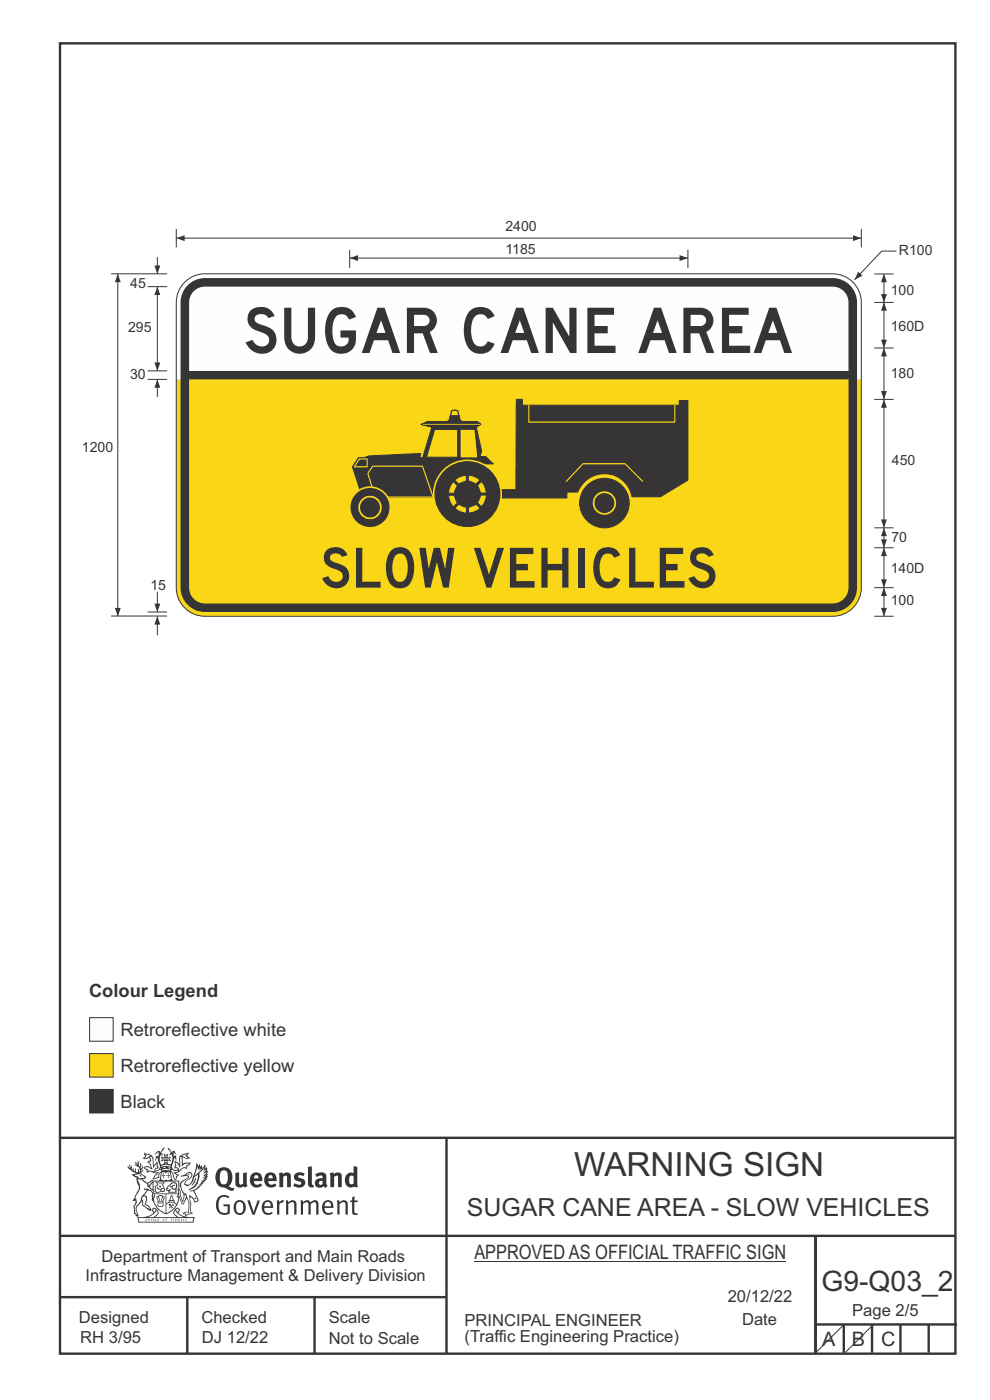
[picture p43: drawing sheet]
<svg xmlns="http://www.w3.org/2000/svg" width="210mm" height="297mm" viewBox="0 0 210 297" stroke-linecap="round" stroke-linejoin="round" font-family="sans-serif">
<defs><g id="words">
<text font-size="13.3" fill="#373435" x="51.6" y="74.9">SUGAR CANE AREA</text>
<text font-size="11.7" fill="#373435" x="67.9" y="124.7">SLOW VEHICLES</text>
<text font-size="7.1" fill="#373435" x="121.8" y="249.6">WARNING SIGN</text>
<text font-size="6" fill="#373435" x="174.3" y="273.8">G9-Q03_2</text>
<text font-size="5.3" fill="#373435" x="99" y="258">SUGAR CANE AREA - SLOW VEHICLES</text>
<g font-size="4.2" fill="#373435">
<text x="100.6" y="267.2">APPROVED AS OFFICIAL TRAFFIC SIGN</text>
<text x="174.4" y="285.6">A</text>
<text x="180.7" y="285.6">B</text>
<text x="186.9" y="285.6">C</text>
</g>
<g font-size="3.9" fill="#373435">
<text x="18.9" y="211.6">Colour Legend</text>
<text x="25.6" y="219.8">Retroreflective white</text>
<text x="25.6" y="227.5">Retroreflective yellow</text>
<text x="25.6" y="235.1">Black</text>
</g>
<g font-size="3.5" fill="#373435">
<text x="21.6" y="267.8">Department of Transport and Main Roads</text>
<text x="18.2" y="271.8">Infrastructure Management &amp; Delivery Division</text>
<text x="16.7" y="280.6">Designed</text>
<text x="42.7" y="280.6">Checked</text>
<text x="69.7" y="280.6">Scale</text>
<text x="98.5" y="281.4">PRINCIPAL ENGINEER</text>
<text x="154.4" y="276.2">20/12/22</text>
<text x="157.4" y="281.2">Date</text>
<text x="180.8" y="279.2">Page 2/5</text>
<text x="17" y="284.8">RH 3/95</text>
<text x="42.8" y="284.8">DJ 12/22</text>
<text x="69.7" y="285.2">Not to Scale</text>
<text x="98.5" y="284.8">(Traffic Engineering Practice)</text>
</g>
<g font-size="3" fill="#373435">
<text x="107.2" y="53.9">1185</text>
<text x="107.2" y="49.1">2400</text>
<text x="190.7" y="54.2">R100</text>
<text x="27.6" y="61.1">45</text>
<text x="188.9" y="62.5">100</text>
<text x="27.2" y="70.5">295</text>
<text x="188.9" y="70.1">160D</text>
<text x="27.6" y="80.5">30</text>
<text x="188.9" y="80.2">180</text>
<text x="17.4" y="95.9">1200</text>
<text x="189.2" y="98.6">450</text>
<text x="189.1" y="115">70</text>
<text x="31.9" y="125.1">15</text>
<text x="188.9" y="121.6">140D</text>
<text x="188.9" y="128.3">100</text>
</g>
</g></defs>
<g fill="none" stroke="#373435" stroke-width=".51">
<path d="M12.7 9.2h190v278h-190zM12.7 241.4h190M94.7 241.4v45.8M12.7 275.2h82M12.7 262.2h190.1M39.7 275.2v12M66.7 275.2v12M173 262.2v24.8M173 281h30M179 281v6M185 281v6M191 281v6"/>
<path d="M197 281v6"/>
</g>
<path d="M100.6 267.7h66.2" fill="none" stroke="#373435" stroke-width=".21"/>
<g fill="#373435">
<path d="M47 248.5a2.55 2.55 0 0 0 0 2.7l.3 .1a.81 .81 0 0 0 1-.9v-.6a1.04 1.04 0 0 0-1.1-1.5zM46.3 248.1a1.82 1.82 0 0 1 2.1-.2 1.82 1.82 0 0 1 .9 1.9 2.29 2.29 0 0 1-.8 1.9l.7 .3h.5l-.2 .6a2.87 2.87 0 0 1-2-.7 2.12 2.12 0 0 1-1.6-3.1z" fill-rule="evenodd"/>
<path d="M49.9 248.9l.8-.2v2a.46 .46 0 0 0 .3 .6 .46 .46 0 0 0 .6-.3v-2.1l.7-.2v2.4l.2 .5-.5 .4-.3-.3a1.02 1.02 0 0 1-1.2 .2 1.02 1.02 0 0 1-.6-1.1z" fill-rule="evenodd"/>
<path d="M54 249.5l-.1 .5h.9a.49 .49 0 0 0-.2-.6 .49 .49 0 0 0-.6 .1zM53.4 249.1a1.34 1.34 0 0 1 1.6-.2 1.34 1.34 0 0 1 .7 1.5v.2h-1.8a.77 .77 0 0 0 .5 .8 .77 .77 0 0 0 .9-.4l.3 .5a1.59 1.59 0 0 1-2 .2 1.59 1.59 0 0 1-.5-2z" fill-rule="evenodd"/>
<path d="M57.1 249.5l-.2 .5h1a.49 .49 0 0 0-.2-.6 .49 .49 0 0 0-.6 .1zM56.4 249.1a1.34 1.34 0 0 1 1.6-.2 1.34 1.34 0 0 1 .7 1.5v.2h-1.8a.77 .77 0 0 0 .5 .8 .77 .77 0 0 0 .9-.4l.4 .5a1.59 1.59 0 0 1-2.1 .2 1.59 1.59 0 0 1-.5-2z" fill-rule="evenodd"/>
<path d="M59.2 248.9l.7-.2 .1 .4a.95 .95 0 0 1 1-.3 .95 .95 0 0 1 .7 .8v2.3h-.8v-2.3a.46 .46 0 0 0-.8 .1v2.2h-.8z" fill-rule="evenodd"/>
<path d="M62.6 249.1a1.75 1.75 0 0 1 2-.1l-.2 .5-.6-.2a.43 .43 0 0 0-.6 .3l.4 .3a1.04 1.04 0 0 1 1.2 1.1 1.04 1.04 0 0 1-1.4 1l-1.2-.4 .3-.6 1 .4 .4-.4a.88 .88 0 0 0-1-.5l-.4-.2-.1-.4z" fill-rule="evenodd"/>
<path d="M65.3 247.6l.8-.2 .1 3.8 .3 .2 .1 .5a.88 .88 0 0 1-1-.1 .88 .88 0 0 1-.3-1z" fill-rule="evenodd"/>
<path d="M67.8 250.6a.43 .43 0 0 0-.1 .7 .43 .43 0 0 0 .7-.1v-.7zM66.8 249.2a1.7 1.7 0 0 1 2.4 .1v1.8l.3 .4-.4 .5-.5-.3a1.03 1.03 0 0 1-1.7-.2 1.03 1.03 0 0 1 .8-1.5h.7v-.4a.8 .8 0 0 0-1.2 .1z" fill-rule="evenodd"/>
<path d="M70 248.9l.7-.2 .1 .4a.95 .95 0 0 1 1-.3 .95 .95 0 0 1 .7 .8v2.3h-.8v-2.3a.46 .46 0 0 0-.8 .1v2.2h-.8z" fill-rule="evenodd"/>
<path d="M74.3 249.5a1.48 1.48 0 0 0 0 1.7h.5l.2-.1v-1.5l-.3-.2zM75 247.4l.8 .1 .1 4.4h-.7l-.1-.2a1.26 1.26 0 0 1-1.4 0 1.26 1.26 0 0 1-.5-1.3 1.29 1.29 0 0 1 .4-1.3 1.29 1.29 0 0 1 1.4-.2z" fill-rule="evenodd"/>
<path d="M46.4 253.9a1.72 1.72 0 0 1 2.3 0l-.3 .3a1.24 1.24 0 0 0-1.4-.2 1.24 1.24 0 0 0-.6 1.4 1.49 1.49 0 0 0 1.2 2l.7-.2v-1.3h-.8l-.1-.4h1.4v1.9a1.93 1.93 0 0 1-2.3 0 1.93 1.93 0 0 1-.7-2.2l.2-.7z" fill-rule="evenodd"/>
<path d="M50.4 255.1a1.65 1.65 0 0 0 .2 2.2 .99 .99 0 0 0 1-1.4 .78 .78 0 0 0-.4-.8 .78 .78 0 0 0-.8 0zM50 254.9a1.33 1.33 0 0 1 1.6-.1 1.33 1.33 0 0 1 .5 1.4 1.31 1.31 0 0 1-1.3 1.6 1.31 1.31 0 0 1-1.2-1.6v-.6z" fill-rule="evenodd"/>
<path d="M52.5 254.7l.5-.1 .8 2.6 .8-2.5h.5l-1.1 3h-.5z" fill-rule="evenodd"/>
<path d="M56.3 255.2l-.2 .7h1.3a.7 .7 0 0 0-.3-.8 .7 .7 0 0 0-.8 .1zM55.9 255a1.22 1.22 0 0 1 1.5-.2 1.22 1.22 0 0 1 .5 1.5h-1.8a.93 .93 0 0 0 .5 1 .93 .93 0 0 0 1.1-.2l.2 .3a1.43 1.43 0 0 1-1.8 .1 1.43 1.43 0 0 1-.6-1.7z" fill-rule="evenodd"/>
<path d="M58.7 254.7l.4-.1 .1 .5 .4-.4 .6-.1-.1 .6a.66 .66 0 0 0-.9 .6v1.9h-.4z" fill-rule="evenodd"/>
<path d="M60.6 254.8l.4-.2 .1 .5a.94 .94 0 0 1 1-.5 .94 .94 0 0 1 .8 .8v2.3h-.5l-.1-2.5a.81 .81 0 0 0-1.2 .3v2.2h-.4z" fill-rule="evenodd"/>
<path d="M63.7 254.7l.5-.1 .1 .5 .4-.3a.78 .78 0 0 1 1.2 .3 .9 .9 0 0 1 .9-.5 .9 .9 0 0 1 .8 .8v2.3h-.5l-.1-2.5a.67 .67 0 0 0-1.1 .3v2.2h-.5v-2.4l-.4-.2-.7 .4v2.2h-.5z" fill-rule="evenodd"/>
<path d="M69.1 255.2l-.2 .7h1.3a.7 .7 0 0 0-.3-.8 .7 .7 0 0 0-.8 .1zM68.7 255a1.22 1.22 0 0 1 1.5-.2 1.22 1.22 0 0 1 .5 1.5h-1.8a.93 .93 0 0 0 .4 1 .93 .93 0 0 0 1.2-.2l.2 .3a1.44 1.44 0 0 1-1.8 .1 1.44 1.44 0 0 1-.6-1.7z" fill-rule="evenodd"/>
<path d="M71.5 254.8l.4-.2 .1 .5a.94 .94 0 0 1 1-.5 .94 .94 0 0 1 .8 .8v2.3h-.5l-.1-2.5a.81 .81 0 0 0-1.2 .3v2.2h-.4z" fill-rule="evenodd"/>
<path d="M74.7 253.9l.5-.1v.9h.7l-.1 .4h-.6v2.1l.1 .2h.5l.1 .3a.75 .75 0 0 1-1.2-.6v-2h-.4v-.4h.4z" fill-rule="evenodd"/>
<path d="M30.8 244.9l1.1 .3-.9 .5h-.4l.6-.5zM31.8 245.5l.2-.1a2.44 2.44 0 0 1 .5 1.9l.1 .5 .6-1-.1 .6 .3 .3a.57 .57 0 0 0-.6 .8l-1-.2-.5 .2 .2-.5-.8-.3 .7-.1 .9 .5 .1-.1-.6-1.3-.2-.1 .5-.1zM30.7 244.4l-.1 .5 .2 .4-.6 .4a1.04 1.04 0 0 0 1.4-.1l.2 .6-.3 .1-.2 .4a.94 .94 0 0 1 .8 1.1l-.2-.1a1.16 1.16 0 0 0-1.5-.1l.3 .4 .4 .2 .1 .5 .2 .1 .1-.2a.94 .94 0 0 1 1.1 .3h.8l-1.2 1.2a1.13 1.13 0 0 0 1.2-.2l.4-.1v-.4l.4-.7a.83 .83 0 0 0-.6 1h-.3l-.7 .3 1.1-1.4-.5 .2-.5-.1 1.3-.5-.1-.2-.9 .4v-.3l.2-.2 .3 .1 .1-.3-.2-.4 .1-.6-.2-.3-.7 .9v-.7a1.42 1.42 0 0 0-1.6-1.8z" fill-rule="evenodd"/>
<path d="M38.5 245.3l.5-.3 .7-.1-.6 .3 .8 .5h-.3zM38.3 245.5h.2l.1 2a1.69 1.69 0 0 1 1.6-.7l-.8 .5 .1 .5a1.1 1.1 0 0 0-1.5 .6l-.1-.5-.2-.2h-.5l.3-.4-.3-.7a1.42 1.42 0 0 1 .9 1.1l.2-.1zM37.1 246.2l.1 1-.2 .3 .1 .5 .5-.1 .2 .2a.96 .96 0 0 1-1.2-.1l-.1 .1a1.06 1.06 0 0 0 1.3 .2v.1a.72 .72 0 0 1-.9 .2l.2 .5 .6 .2-.4 .2-.1 .7-.2-.4-.4-1.1-.4-.4 .4 .9a1.54 1.54 0 0 0 .7 1.2l.2-.3a.58 .58 0 0 1 .4-.7l.2-.2h-.3l-.5-.3 .9-.5a.93 .93 0 0 1 1.2-.5v.2l.2-.2 .1-.5a.99 .99 0 0 0 .7-.8l-1.3 .1-.3 .2-.1-1.4 .9 .4 .9-.3h-.4l-.5-.4 .4-.7-.6 .2a1.46 1.46 0 0 0-1.4 2.1l.1 .4-.3-.4z" fill-rule="evenodd"/>
<path d="M35.6 248.9l.2 .1-.1 .3 .4 .1-.4 .1v.5l-.1-.6h-.3l.3-.1z" fill-rule="evenodd"/>
<path d="M34.6 248.9l.2 .1v.3l.3 .1h-.3l-.1 .6v-.5l-.4-.1 .4-.1z" fill-rule="evenodd"/>
<path d="M34.3 248.8a.57 .57 0 0 1 .9 .2 .57 .57 0 0 1 .9-.2l.2 1.4h-.2a.57 .57 0 0 1-.9 0 .69 .69 0 0 1-1.1 0zM34.2 248.1l-.3 2.1-.1 .4h2.9l-.2-.4-.3-2.1h-.2v.3l-.8-.2-.8 .2v-.3z" fill-rule="evenodd"/>
<path d="M34.2 252.4a.3 .3 0 0 0 .6 0 .3 .3 0 0 0-.6 0zM33.3 251l.3 .3-.3 .3a.79 .79 0 0 0 0 1.3l.8-.2-.1-.3a.55 .55 0 0 1-.7-.6h.1l.2 .3 .3 .1 .8-.2-.4-.7 .4-.3-.7 .1zM33 250.7l1.1 .2 .9-.2-.4 .7 .4 1.1a.56 .56 0 0 1-.8 .3l-.2 .1a.73 .73 0 0 1-.9 .1 .73 .73 0 0 1-.3-.9v-.4l.6-.4z" fill-rule="evenodd"/>
<path d="M35.6 251.9l.7-.5a.58 .58 0 0 1 1-.1 .58 .58 0 0 1-.4 .9l-.3-.3a.43 .43 0 0 1 .6-.3v-.1a.57 .57 0 0 0-.8 .2l-.2-.1-.3 .1 .4 .2a.55 .55 0 0 0 .9 .4v.5h-1.3l.4-.3-.2-.2-.6 .1 .2-.2-.2-.1zM35.4 251.8l-.1 .2a.39 .39 0 0 0 .2 .6h.3l-.2 .4h1.9l-.1-.7a.86 .86 0 0 0-.1-1.4 .86 .86 0 0 0-1.3 .4z" fill-rule="evenodd"/>
<path d="M36 254.8h.8v.2h-.8zM36.4 253.8l.2 .8h-.4zM36.4 253.5l-.3 .5-.1 .6h-.2v.4l-.7 .4 .2 .2a1.48 1.48 0 0 1 2.1 .1l.2-.1-.6-.5v-.5h-.2l-.1-.6z" fill-rule="evenodd"/>
<path d="M35.8 255.4l.4 .1 .1 .3 .3-.2-.2-.2a.38 .38 0 0 1 .5 .5l-.2-.2-.3 .3 .4 .2-.4 .2-.1-.4-.4 .4-.1-.2 .4-.3-.1-.1-.2 .1z" fill-rule="evenodd"/>
<path d="M34.5 254h.2v.2l-.2 .6h-.2zM33.6 255.3h.9v.2a.55 .55 0 0 1-.8 .4v-.2l-.2-.1zM33.4 254h.2l.2 .8h-.2zM33.6 255h.8l.1 .1-.8 .1zM33.8 253.7h.5l-.2 1.1h-.1zM33.3 253.8l-.1 .3 .3 1.1a.48 .48 0 0 0-.1 .6 .48 .48 0 0 0 .5 .3l.5-.1a.49 .49 0 0 0 .2-.8l.3-1.1-.1-.3a1.42 1.42 0 0 0-1.5 0z" fill-rule="evenodd"/>
<path d="M33.7 251.5l.4 .1 .1 .3h-.3z" fill-rule="evenodd"/>
<path d="M41.3 250.1l.3-.2-.2 .9-.6 .7h-.2l.5-.7z" fill-rule="evenodd"/>
<path d="M39.7 249l.3-.2 .5 .2a.88 .88 0 0 1-.6 1.1 1.22 1.22 0 0 0-.8 1.3l.5 .2a.72 .72 0 0 0 .9-.4l.5-.8 .2-.6 .8-.6v.3a2.85 2.85 0 0 1-2 2.8l.1 .1a2.13 2.13 0 0 0 1.9-1.5v-.2a2.01 2.01 0 0 0 .3-1.8l1.1-1.3-.4 1 .7-.5-.7 1 .8-.4-.8 .8 .7-.1-.9 .5 .8-.1-.8 .4h.8l-.9 .3 .3 .2h-.4l.2 .3h-.3l.1 .3h-.4l.2 .3h-.2a2.16 2.16 0 0 1-2 1l.1 .2h.4a.76 .76 0 0 1 .7 .7l.5 1.2-.6 .2a1.45 1.45 0 0 0-1.1-1.3l.2 1.8-.1 1.8 .4 .3a1.07 1.07 0 0 0-1.2 .4v-.3l-.5-.2a.87 .87 0 0 1 1.1-.1v-.7a4.4 4.4 0 0 0-.6-3.1v-.3h-.3a2.16 2.16 0 0 1-.7-2.2l.3-.3 1.2-.8a.55 .55 0 0 0-.4-.8zM37.8 252.4a.76 .76 0 0 1 .3 1.1l.6 1.6 .4-1.7 .2 .1a.61 .61 0 0 1-.1 .9l-.3 .9h-.2l-.7-1.6-.3 .1a1.18 1.18 0 0 0 .1-1.4zM41.8 247.5l.2 .8 .3-.6v.6l.4-.5a1.9 1.9 0 0 1-1.1 1.4l-.4 .3zM38.3 249.6l1.3-.1 .2 .1v.3l-.5 .3a1.26 1.26 0 0 0-.9 1.9l.2 .6a1.84 1.84 0 0 1 .1 2.1l-.4-1.3a.96 .96 0 0 0-.4-1.3l-.4 .3a.78 .78 0 0 1 0 1.2l.1 .3h.4l.4 1.1a.38 .38 0 0 0 .2 .4 .38 .38 0 0 0 .4-.1l.6-1.2a2.94 2.94 0 0 1 .4 2.5l-.1 .5-.8-.1-.3 .4v.2l.4-.1 .1 .4 .2 .1a1.02 1.02 0 0 1 1.3-.5v-.4l-.3-.1 .1-1.8-.3-1.3 .1 .1a1.14 1.14 0 0 1 .8 .9 .63 .63 0 0 0 .8-.2 .63 .63 0 0 0-.1-.9l-.7-1.2 .9-.6 .2-.3 .3-.1-.1-.2h.4l-.1-.3h.3l-.1-.3 .5-.1-.2-.2 .6-.4v-.2h-.2l.4-.5-.3 .1 .3-.6-.4 .1 .4-.5v-.3l-.3 .2 .2-.6-.1-.3-.4 .3v-.8l-.6 .8-.2-.7-.2 .4-.3-.7-.1 .6-.5-.8-.1 1.4-.6 1.9a1.81 1.81 0 0 1-1 1.4l-.6-.2a1.75 1.75 0 0 1 1.1-1.2 .75 .75 0 0 0 .1-1.3 .75 .75 0 0 0-1.1 .5z" fill-rule="evenodd"/>
<path d="M41.2 254.1h.3l.2 .3h-.4z" fill-rule="evenodd"/>
<path d="M29.4 258.4h11.6l-.1 .8h-11.4zM31.4 258.2l.4-.1a2.48 2.48 0 0 0 1.4-1.3l.3 .5-.5 .6-.5 .3zM32.5 256.6l.3-.2 .2 .2-.3 .6zM37.2 256.8a2.65 2.65 0 0 0 1.8 1.4h-1.1l-.5-.3-.5-.6zM37.4 256.6l.2-.2 .3 .2-.3 .6zM29.2 258.2l.1 1.2h11.8l.2-1.1-.2-.1a4.1 4.1 0 0 1-3.3-.9l.3-.4-.1-.5a1.06 1.06 0 0 0-1.3 .9l.2 .4 .6 .5h-4.7l.3-.1a.84 .84 0 0 0 .6-.7 .84 .84 0 0 0-.5-.9l-.3-.2-.5 .1-.1 .5 .3 .4a4.2 4.2 0 0 1-3.4 .9z" fill-rule="evenodd"/>
<path d="M31 258.7l.1 .2h-.2zM31 258.6l-.3 .5 .4-.1 .2 .1z" fill-rule="evenodd"/>
<path d="M31.4 258.6h.2v.4a.25 .25 0 0 0 .2-.1 .25 .25 0 0 0-.1-.3h.1a.29 .29 0 0 1 0 .4 .29 .29 0 0 1-.4 0 .29 .29 0 0 1 0-.4z" fill-rule="evenodd"/>
<path d="M32.2 258.6a.22 .22 0 0 1 .3 .2 .22 .22 0 0 1-.3 .2zM32 258.6l.1 .5a.33 .33 0 0 0 .4-.1 .33 .33 0 0 0 0-.4 .33 .33 0 0 0-.5 0z" fill-rule="evenodd"/>
<path d="M32.9 258.7l.1 .2h-.2zM32.9 258.6l-.2 .5 .3-.1 .2 .1z" fill-rule="evenodd"/>
<path d="M33.3 258.6h.2l.1 .2 .2-.2-.2 .2 .2 .3-.3-.2v.2h-.2l.2-.3z" fill-rule="evenodd"/>
<path d="M34.7 258.7l.1 .2h-.2zM34.7 258.6l-.3 .5 .4-.1 .2 .1z" fill-rule="evenodd"/>
<path d="M35 258.6h.5h-.2v.5h-.2l.1-.5z" fill-rule="evenodd"/>
<path d="M36.2 258.6h.3h-.1v.2h.1h-.1v.3h-.2z" fill-rule="evenodd"/>
<path d="M36.7 258.6h.2v.5h-.2z" fill-rule="evenodd"/>
<path d="M37.3 258.6a.22 .22 0 0 1 .3 .2 .22 .22 0 0 1-.3 .2zM37.1 258.6v.5a.33 .33 0 0 0 .5-.1 .33 .33 0 0 0 0-.4 .33 .33 0 0 0-.5 0z" fill-rule="evenodd"/>
<path d="M37.8 258.6h.4h-.2v.2h.1h-.1v.2l.2 .1h-.4z" fill-rule="evenodd"/>
<path d="M38.4 258.6h.2l-.1 .4 .2 .1h-.3z" fill-rule="evenodd"/>
<path d="M38.9 258.6h.2v.5h-.2z" fill-rule="evenodd"/>
<path d="M39.3 258.6h.2l-.1 .1 .2 .2-.2 .2h-.1v-.2l.2 .1z" fill-rule="evenodd"/>
<path d="M34.2 247.4a1.51 1.51 0 0 1 2.1 .2 2.67 2.67 0 0 0-2.1 0zM35.7 247.6l.5 .2v.2l-.4-.1zM34.6 247.7l.5-.1 .1 .2h-.4zM34.1 247.9l.2 .1-.3 .1zM35 246.9l.2-.2 .3 .2zM34.9 245.7h.2v.3h-.2zM35 245.1l.2 .2 .2-.2-.1 .4h-.2zM35.1 246.3h.2l.1 .4-.2-.2-.2 .2zM35.3 245.7h.2v.3h-.2zM34.4 245.7l.3 .1 .1 .2-.4 .1 .2-.2zM35.7 245.8l.3-.1-.2 .2 .2 .2-.4-.1zM32.7 244.9l1-.5-.1 1-.2-.2-.3 .2-.3 1.1 .5-1 .3 .9a1.84 1.84 0 0 1 .2 1.7l.4 .1a2.48 2.48 0 0 1 2.2 .1l.2-.3-.2-.7 .7-1.7 .4 .6-.2-1-.2-.1-.2 .3v-.9l.6 .4-.6-.8-.3 .1-.1 .4-.5-.8-.5-.3 .2 .4 .6 .6-.5 .7 .5-.3a2.06 2.06 0 0 1-.1 2.2l-.5-.2-.2-.6 .2-.1 .7 .2-.4-.5 .4-.5-.7 .2-.2-.2 .2-.7-.5 .4-.5-.4 .2 .7-.2 .2-.7-.2 .4 .5-.4 .5 .8-.2 .1 .1-.2 .6-.5 .2a2.02 2.02 0 0 1 0-2.2l.3 .5-.1-.6-.3-.1 .8-1.3-.4 .4-.5 .7-.2-.3a.8 .8 0 0 0-.8 .5z" fill-rule="evenodd"/>
<path d="M29.2 250.1l.3 .2a.61 .61 0 0 1 .8 .3l.3 .2a.8 .8 0 0 1 .6 1l.4 .1 .6 .5a1 1 0 0 1 .4 1.1l-.1 .7v-.5h-.1a.96 .96 0 0 0-.8-1.3l-.2-.2h-.7l-.1-.1-.1 .1 .1 .3h.6l-1.2 1.4-.2 .9-.4 .6a1.33 1.33 0 0 0-.5 1.8l.2 .5a1.26 1.26 0 0 1-.5-1.4l-.1-.4a1.56 1.56 0 0 0 .4-1.7l-.3 .2 .2-.5a3.2 3.2 0 0 0 .7-3zM30.4 253.9h.4a2.06 2.06 0 0 1-.1 1.6l.7 .5 .4 .4-.6-.1-.8-.6-.1-.9a.51 .51 0 0 1 .1-.9zM28.6 249.3a1.52 1.52 0 0 1 2.1 .6l-1.1 .1-.2-.1-.1-.4-.5 .1zM27.5 247v.8l-.3-.4-.1 .1a3.1 3.1 0 0 0 1.9 1.5l-1 .1 .5 .6 .5 .1 .1 1.1a1.84 1.84 0 0 1-.3 2.5l-.4 .9-.3 .4 .2 .1 .4-.1 .1 .4-.2 .5-.3 .2 .1 1.8 .2-.1 .3 .6h.1l.5-.1-.2-.5a1.3 1.3 0 0 1-.1-1.7l.9-1 .2 1.1 .5 .2 .5 .5 .1-.1 .2 .4 .5-.1a1.85 1.85 0 0 0-1.2-1.4l.1-.2a1.39 1.39 0 0 0 0-1.5l-.5-.1 .5-.5a.66 .66 0 0 1 .9-.4 .66 .66 0 0 1 .3 .9l-.1 .4 .2-.1v.2l-.1 .3 .2 .5 .1-.3a2.24 2.24 0 0 0 .1-2.2 .73 .73 0 0 1-.7-.7 .73 .73 0 0 1 .6-.7v-.2a.94 .94 0 0 0-.9 .8 .48 .48 0 0 1-.1-.5 .48 .48 0 0 1 .5-.3l.5-.3a.51 .51 0 0 0-.8 .2l-.4 .3-1.1-.8 .6-.1 .2-.5-1.2-.7 .5-.4v-.4l-.4 .4v-.2a.69 .69 0 0 0 .2-1v.5l-.2 .2v-1.1l-.3-.2 .1 .6-.1 .2-.4-1.2v.6l-.6-.3 .5 .6-.6-.2 .3 .3a1 1 0 0 1 .7 1.5l-.2-.8v.8l-.5-.2v-.7l-.2 .6-.2-.1-.1-.6-.2 .4-.2-.2 .1-.7-.2 .5z" fill-rule="evenodd"/>
<path d="M29.6 249.5l.2-.2 .3 .3z" fill-rule="evenodd"/>
<path d="M32.4 250.5h5.6v2l-.2-.1v-1.7h-5.2v2.5h5.2v-.8l.1 .2-.1 1.1v-.3h-2.5v4a4.1 4.1 0 0 0 2.6-3.6l.1-.1a4 4 0 0 1-2.8 3.9 4.2 4.2 0 0 1-2.8-4.7l.1 1.3 .1-.2a3.8 3.8 0 0 0 2.5 3.4v-4h-2.5l-.2-.9z" fill-rule="evenodd"/>
<circle cx="40" cy="249.1" r=".17"/>
</g>
<path d="M19 223.5h5v5h-5z" fill-rule="evenodd" fill="#fad716" stroke="#373435" stroke-width=".21"/>
<path d="M19 231.1h5v5h-5z" fill-rule="evenodd" fill="#373435" stroke="#373435" stroke-width=".21"/>
<path d="M178.8 281.2l-6 6" fill="none" stroke="#373435" stroke-width=".21"/>
<path d="M19 215.9h5v5h-5z" fill-rule="evenodd" fill="#fefefe" stroke="#373435" stroke-width=".21"/>
<path d="M37.4 80.5h145.3v44.2a6.1 6.1 0 0 1-6 6h-133.3a6.1 6.1 0 0 1-6-6z" fill-rule="evenodd" fill="#fad716"/>
<path d="M39.2 59.9a6 6 0 0 1 4.2-1.8h133.3a6.1 6.1 0 0 1 6 6v16.4h-145.3v-16.4a6 6 0 0 1 1.8-4.2z" fill-rule="evenodd" fill="#fefefe"/>
<path d="M40.1 60.2a5.1 5.1 0 0 1 3.3-1.2h133.3a5.2 5.2 0 0 1 5.1 5.1v60.6a5.2 5.2 0 0 1-5.1 5.1h-133.3a5.2 5.2 0 0 1-5.1-5.1v-60.6a5.1 5.1 0 0 1 1.8-3.9z" fill-rule="evenodd" fill="#373435"/>
<path d="M41.1 61.8a3.3 3.3 0 0 1 2.3-1h133.3a3.3 3.3 0 0 1 3.3 3.3v16.4h-139.9v-16.4a3.3 3.3 0 0 1 1-2.3z" fill-rule="evenodd" fill="#fefefe"/>
<path d="M74.2 53v3.9M145.9 53v3.9M31.3 78.7h4.1M31.3 80.5h4.1M33.4 125.6v4.2" fill="none" stroke="#373435" stroke-width=".21"/>
<path d="M32.8 128.1h1.2l-.6 1.7z" fill="#373435"/>
<path d="M33.4 60.8v17.9" fill="none" stroke="#373435" stroke-width=".21"/>
<g fill="#373435">
<path d="M33.4 60.8l.6 1.8h-1.2z"/>
<path d="M32.8 76.9h1.2l-.6 1.8z"/>
</g>
<path d="M33.4 54.6v3.5" fill="none" stroke="#373435" stroke-width=".21"/>
<path d="M32.8 56.3h1.2l-.6 1.8z" fill="#373435"/>
<path d="M33.4 130.7v4.1" fill="none" stroke="#373435" stroke-width=".21"/>
<path d="M33.4 130.8l.6 1.7h-1.2z" fill="#373435"/>
<path d="M33.4 80.5v3.7" fill="none" stroke="#373435" stroke-width=".21"/>
<path d="M33.4 80.5l.6 1.8h-1.2z" fill="#373435"/>
<path d="M187.5 124.7v6" fill="none" stroke="#373435" stroke-width=".21"/>
<g fill="#373435">
<path d="M186.9 129h1.2l-.6 1.7z"/>
<path d="M187.5 124.7l.6 1.8h-1.2z"/>
</g>
<path d="M187.5 112v4.2" fill="none" stroke="#373435" stroke-width=".21"/>
<g fill="#373435">
<path d="M186.9 114.4h1.2l-.6 1.8z"/>
<path d="M187.5 112l.6 1.8h-1.2z"/>
</g>
<path d="M187.5 73.8v10.9" fill="none" stroke="#373435" stroke-width=".21"/>
<g fill="#373435">
<path d="M186.9 83h1.2l-.6 1.7z"/>
<path d="M187.5 73.8l.6 1.8h-1.2z"/>
</g>
<path d="M187.5 64.1v9.7" fill="none" stroke="#373435" stroke-width=".21"/>
<g fill="#373435">
<path d="M186.9 72.1h1.2l-.6 1.7z"/>
<path d="M187.5 64.2l.6 1.7h-1.2z"/>
</g>
<path d="M187.5 58.1v6.1" fill="none" stroke="#373435" stroke-width=".21"/>
<g fill="#373435">
<path d="M186.9 62.4h1.2l-.6 1.8z"/>
<path d="M187.5 58.1l.6 1.8h-1.2z"/>
</g>
<path d="M187.5 116.2v8.5" fill="none" stroke="#373435" stroke-width=".21"/>
<g fill="#373435">
<path d="M186.9 122.9h1.2l-.6 1.8z"/>
<path d="M187.5 116.2l.6 1.8h-1.2z"/>
</g>
<path d="M187.5 84.7v27.3" fill="none" stroke="#373435" stroke-width=".21"/>
<g fill="#373435">
<path d="M186.9 110.2h1.2l-.6 1.8z"/>
<path d="M187.5 84.7l.6 1.8h-1.2z"/>
</g>
<path d="M37.4 50.5h145.3" fill="none" stroke="#373435" stroke-width=".21"/>
<g fill="#373435">
<path d="M37.4 50.5l1.8-.6v1.3z"/>
<path d="M180.9 49.9l1.8 .6-1.8 .7z"/>
</g>
<path d="M74.2 54.8h71.7" fill="none" stroke="#373435" stroke-width=".21"/>
<g fill="#373435">
<path d="M74.2 54.8l1.7-.7v1.3z"/>
<path d="M144.2 54.1l1.7 .7-1.7 .6z"/>
</g>
<path d="M25 58.1v72.6" fill="none" stroke="#373435" stroke-width=".21"/>
<g fill="#373435">
<path d="M25 58.1l.6 1.8h-1.2z"/>
<path d="M24.4 129h1.2l-.6 1.7z"/>
</g>
<path d="M190.2 53.3h-3.2l-5.7 6.1" fill="none" stroke="#373435" stroke-width=".21"/>
<g fill="#373435">
<path d="M182 57.6l1 .9-1.7 .9z"/>
<path d="M38.6 78.7h142.4v1.8h-142.4z" fill-rule="evenodd"/>
</g>
<g fill="none" stroke="#373435" stroke-width=".21">
<path d="M23.6 58.1h11.8M37.4 48.6v3.9M182.7 48.6v3.9M185.5 58.1h4.1M31.3 60.8h4.1M185.5 64.2h4.1M185.5 73.8h4.1M185.5 84.7h4.1M185.5 112h4.1M185.5 116.2h4.1M23.6 130.7h11.8M31.3 129.8h4.1"/>
<path d="M185.5 130.7h4.1M185.5 124.7h4.1"/>
</g>
<path d="M40.1 80.5h139.9v44.2a3.3 3.3 0 0 1-3.3 3.3h-133.3a3.3 3.3 0 0 1-3.3-3.3z" fill-rule="evenodd" fill="#fad716"/>
<path d="M39.2 59.9a6 6 0 0 1 4.2-1.8h133.3a6.1 6.1 0 0 1 6 6v60.6a6.1 6.1 0 0 1-6 6h-133.3a6.1 6.1 0 0 1-6-6v-60.6a6 6 0 0 1 1.8-4.2z" fill="none" stroke="#373435" stroke-width=".21"/>
<g fill="#373435" stroke="#373435" stroke-width=".21">
<path d="M109.5 84.7h1.3v1.3h33.3v-1h1.8v16.9l-5.8 3.5h-6a6 6 0 0 0-5.4-4.9 6 6 0 0 0-6.2 3.9h-2.2v1.3h-14.4l.1-1.8h3.4z" fill-rule="evenodd"/>
<path d="M89.3 90.1l1.4-.6h10.6l.7 .5-.9 .6h-9.5z" fill-rule="evenodd"/>
<path d="M76 97.1h1.3l.9-.4 11-.5-.1 .9h.5l2-6.5-2.3-.6 1.4-.5h10.5l.8 .5-1 .6 1.2 5.1-.4 1.2h1.2l1.6 1.5h-3l-.9 7.1h-23.9l-2-6.5z" fill-rule="evenodd"/>
<circle cx="128.2" cy="106.7" r="5.3"/>
</g>
<path d="M97.6 91.1h3.1l.7 6h-3.8zM92.2 91.1h4.9v5.9h-6.6z" fill-rule="evenodd" fill="#fad716" stroke="#373435" stroke-width=".21"/>
<circle cx="99.2" cy="104.8" r="7.2" fill="#373435"/>
<path d="M91.8 104.8a7.4 7.4 0 0 1 14.7 0 7.4 7.4 0 0 1-14.7 0zM92.2 104.8a7 7 0 0 0 14 0 7 7 0 0 0-14 0z" fill-rule="evenodd" fill="#fad716"/>
<path d="M96.1 102.3h.2l.7 .8-.6 1.6h-1.2v-.5l.2-.9zM95.3 105.1h1.1l.6 1.6-.8 .8a2.67 2.67 0 0 1-.9-2.4zM97.4 106.9l1.6 .7v1.2a2.68 2.68 0 0 1-2.4-1.1zM99.4 107.6l1.6-.6 .8 .8a2.68 2.68 0 0 1-2.4 .9zM101.9 105h1.2a2.68 2.68 0 0 1-1 2.4l-.8-.8zM101.3 103l.8-.8a2.67 2.67 0 0 1 .9 2.4h-1.1zM99.3 100.9a2.67 2.67 0 0 1 2.4 1l-.7 .8-1.7-.6zM96.5 101.8l1.1-.7a1.43 1.43 0 0 1 1.3-.1v1.1l-1.6 .6-.8-.8z" fill-rule="evenodd" fill="#fad716" stroke="#373435" stroke-width=".21"/>
<path d="M95.8 87.2l.8-.1 .5 .1 .6 2.1 .3 .2h-3.1l.4-.3z" fill-rule="evenodd" fill="#373435" stroke="#373435" stroke-width=".21"/>
<path d="M95.8 87.2l.5-.2 .7 .1 .1 .1 .2 1h-1.7z" fill-rule="evenodd" fill="#fad716" stroke="#373435" stroke-width=".25"/>
<g fill="#fad716">
<path d="M79.1 99l-.9 1.5 1.5 4.8h12l-2.2-6.3zM79 98.8h10.7l2.3 6.7h-12.5l-1.6-5z" fill-rule="evenodd"/>
<path d="M76.3 97.5l-.9 1.4h2.4v-1.4zM76.2 97.3h1.8v1.8h-2.9v-.1z" fill-rule="evenodd"/>
<path d="M89.7 90h12.2l-12.1 .1z" fill-rule="evenodd"/>
</g>
<circle cx="78.5" cy="107.7" r="4.3" fill="#373435"/>
<g fill="#fad716">
<path d="M74 107.7a4.5 4.5 0 0 1 9 0 4.5 4.5 0 0 1-9 0zM74.3 107.7a4.1 4.1 0 0 0 8.3 0 4.1 4.1 0 0 0-8.3 0z" fill-rule="evenodd"/>
<path d="M76.4 107.7a2.12 2.12 0 0 1 4.2 0 2.12 2.12 0 0 1-4.2 0zM76 107.7a2.5 2.5 0 0 1 5 0 2.5 2.5 0 0 1-5 0z" fill-rule="evenodd"/>
<path d="M126.1 106.7a2.12 2.12 0 0 1 4.2 0 2.12 2.12 0 0 1-4.2 0zM125.7 106.7a2.5 2.5 0 0 1 5 0 2.5 2.5 0 0 1-5 0z" fill-rule="evenodd"/>
<path d="M112.1 85.9l.2 .1v3.4h30.7v-3.4l.1-.1 .2 .1v3.6l-.2 .1h-30.9l-.1-.1z" fill-rule="evenodd"/>
<path d="M123.6 98.3h9l3.9 3.8-.3 .1-3.7-3.7h-8.8l-3.5 3.7h-.2v-.1z" fill-rule="evenodd"/>
</g>
<path d="M185.3 281l-6 6" fill="none" stroke="#373435" stroke-width=".21"/>
<use href="#words"/>
</svg>
